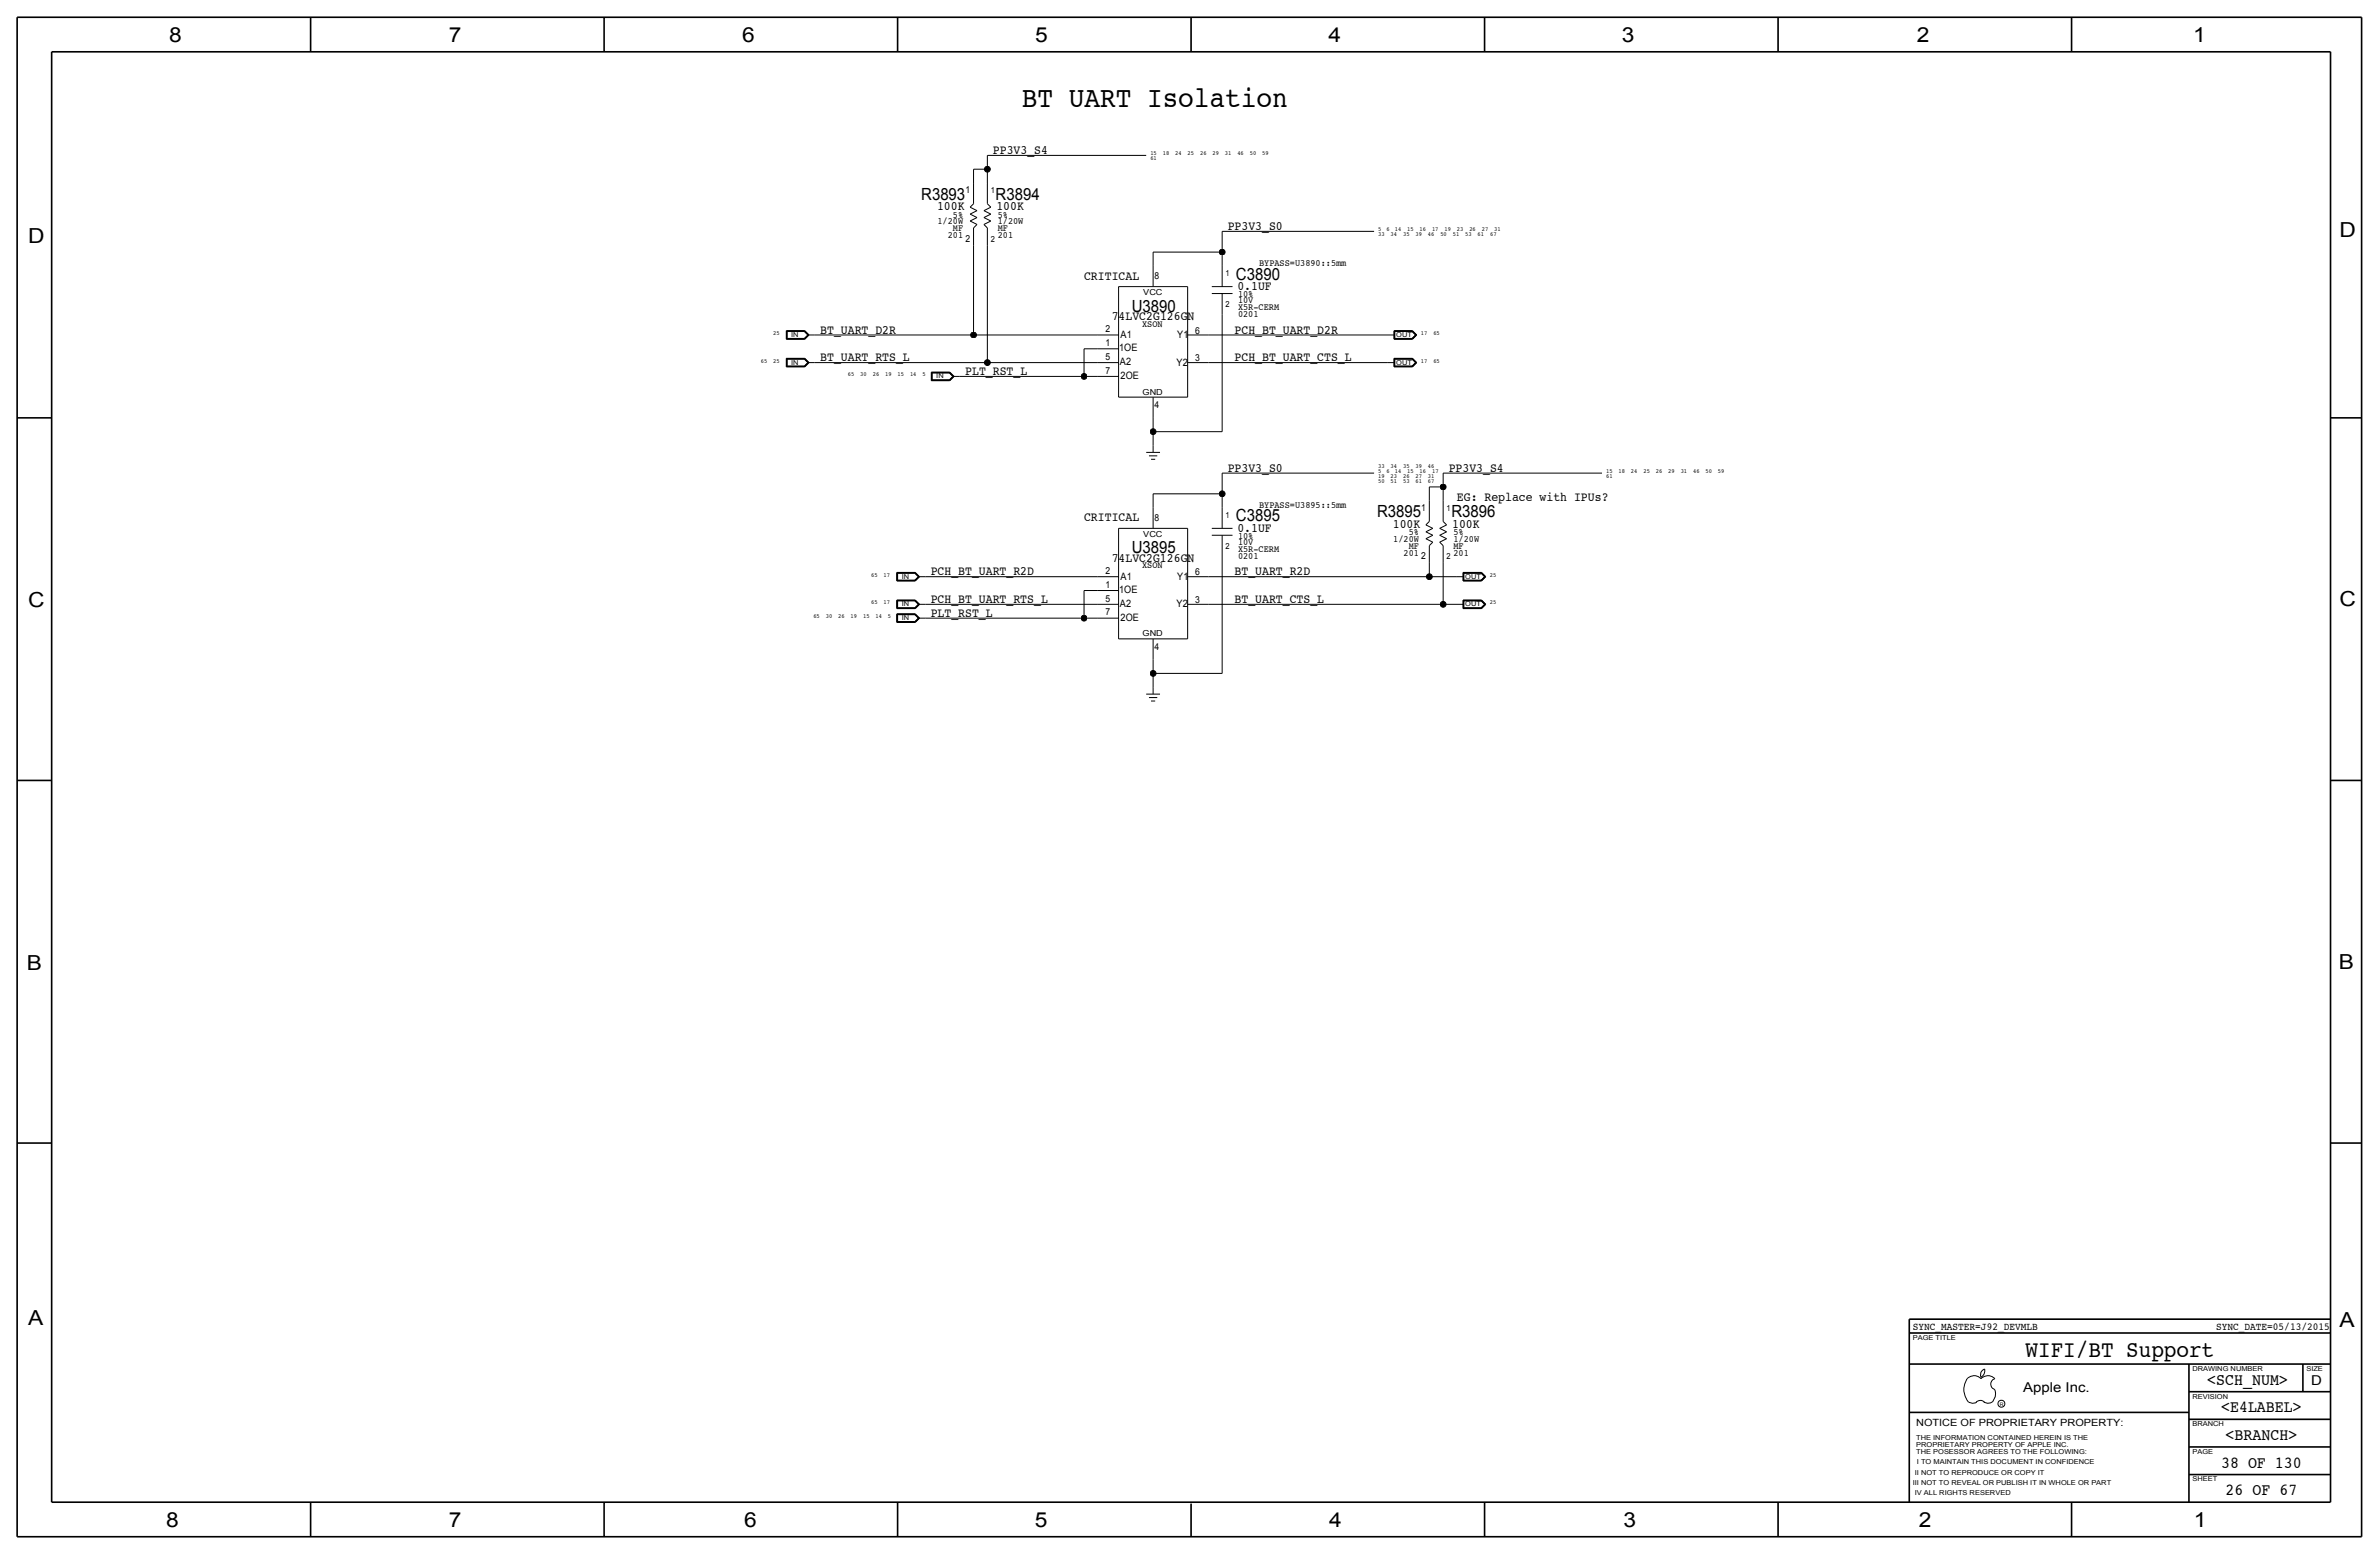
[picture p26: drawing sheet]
<svg xmlns="http://www.w3.org/2000/svg" width="875mm" height="572mm" viewBox="0 0 875 572" stroke-linecap="round" stroke-linejoin="round" font-family="sans-serif">
<defs><g id="words">
<text font-size="10.8" x="375.9" y="39.4">BT UART Isolation</text>
<text font-size="8.6" x="745" y="499.1">WIFI/BT Support</text>
<g font-size="7.6">
<text x="62.2" y="15.5">8</text>
<text x="165" y="15.5">7</text>
<text x="273" y="15.5">6</text>
<text x="380.7" y="15.5">5</text>
<text x="488.6" y="15.5">4</text>
<text x="596.6" y="15.5">3</text>
<text x="705.1" y="15.5">2</text>
<text x="806.7" y="15.5">1</text>
<text x="10.4" y="89.4">D</text>
<text x="860.5" y="87.1">D</text>
<text x="10.4" y="223.3">C</text>
<text x="860.5" y="222.8">C</text>
<text x="9.8" y="356.6">B</text>
<text x="860.2" y="356.4">B</text>
<text x="10.4" y="487.4">A</text>
<text x="860.5" y="488.2">A</text>
<text x="61.2" y="561.6">8</text>
<text x="165" y="561.6">7</text>
<text x="273.8" y="561.6">6</text>
<text x="380.7" y="561.6">5</text>
<text x="488.9" y="561.6">4</text>
<text x="597.1" y="561.6">3</text>
<text x="705.8" y="561.6">2</text>
<text x="806.9" y="561.6">1</text>
</g>
<g font-size="6.2">
<text x="338.8" y="73.4">R3893</text>
<text x="366.2" y="73.4">R3894</text>
<text x="454.6" y="102.9">C3890</text>
<text x="416.3" y="114.6">U3890</text>
<text x="454.6" y="191.8">C3895</text>
<text x="506.5" y="190.2">R3895</text>
<text x="533.9" y="190.2">R3896</text>
<text x="416.3" y="203.5">U3895</text>
<text x="811.9" y="509.3">&lt;SCH_NUM&gt;</text>
<text x="817" y="519.4">&lt;E4LABEL&gt;</text>
<text x="818.6" y="529.6">&lt;BRANCH&gt;</text>
<text x="817" y="539.7">38 OF 130</text>
<text x="818.6" y="549.9">26 OF 67</text>
</g>
<g font-size="5">
<text x="850.1" y="509.3">D</text>
<text x="744.2" y="511.8">Apple Inc.</text>
</g>
<g font-size="4.7">
<text x="365.2" y="56.6">PP3V3_S4</text>
<text x="344.6" y="77.2">100K</text>
<text x="366.5" y="77.2">100K</text>
<text x="451.6" y="84.6">PP3V3_S0</text>
<text x="398.8" y="102.9">CRITICAL</text>
<text x="455.1" y="106.7">0.1UF</text>
<text x="408.9" y="117.6">74LVC2G126GN</text>
<text x="301.7" y="122.7">BT_UART_D2R</text>
<text x="454.1" y="122.7">PCH_BT_UART_D2R</text>
<text x="301.7" y="132.8">BT_UART_RTS_L</text>
<text x="355" y="137.9">PLT_RST_L</text>
<text x="454.1" y="132.8">PCH_BT_UART_CTS_L</text>
<text x="451.6" y="173.5">PP3V3_S0</text>
<text x="532.8" y="173.5">PP3V3_S4</text>
<text x="535.9" y="184.2">EG: Replace with IPUs?</text>
<text x="398.8" y="191.8">CRITICAL</text>
<text x="455.1" y="195.6">0.1UF</text>
<text x="512.3" y="194.1">100K</text>
<text x="534.1" y="194.1">100K</text>
<text x="408.9" y="206.5">74LVC2G126GN</text>
<text x="342.3" y="211.6">PCH_BT_UART_R2D</text>
<text x="454.1" y="211.6">BT_UART_R2D</text>
<text x="342.3" y="221.7">PCH_BT_UART_RTS_L</text>
<text x="454.1" y="221.7">BT_UART_CTS_L</text>
<text x="342.3" y="226.8">PLT_RST_L</text>
</g>
<g font-size="3.9">
<text x="703.5" y="488.9">SYNC_MASTER=J92_DEVMLB</text>
<text x="815.1" y="488.9">SYNC_DATE=05/13/2015</text>
</g>
<g font-size="3.8">
<text x="412.2" y="124.3">A1</text>
<text x="433" y="124.3">Y1</text>
<text x="411.7" y="129.1">1OE</text>
<text x="411.9" y="134.2">A2</text>
<text x="432.8" y="134.4">Y2</text>
<text x="412.2" y="139.5">2OE</text>
<text x="412.2" y="213.2">A1</text>
<text x="433" y="213.2">Y1</text>
<text x="411.7" y="218">1OE</text>
<text x="411.9" y="223.1">A2</text>
<text x="432.8" y="223.3">Y2</text>
<text x="412.2" y="228.4">2OE</text>
</g>
<text font-size="3.7" x="704.8" y="524.5">NOTICE OF PROPRIETARY PROPERTY:</text>
<g font-size="3.5">
<text x="355.1" y="71.1">1</text>
<text x="344.8" y="82.5">1/20W</text>
<text x="350.5" y="80">5%</text>
<text x="367" y="82.5">1/20W</text>
<text x="367" y="80">5%</text>
<text x="348.6" y="87.6">201</text>
<text x="350.5" y="85.1">MF</text>
<text x="355.1" y="88.9">2</text>
<text x="367" y="87.6">201</text>
<text x="367" y="85.1">MF</text>
<text x="463.1" y="97.8">BYPASS=U3890::5mm</text>
<text x="424.6" y="102.6">8</text>
<text x="455.4" y="111.5">10V</text>
<text x="455.4" y="109.2">10%</text>
<text x="455.4" y="114">X5R-CERM</text>
<text x="455.4" y="116.6">0201</text>
<text x="406.6" y="122.2">2</text>
<text x="420.1" y="120.1">XSON</text>
<text x="439.6" y="122.7">6</text>
<text x="406.6" y="127.3">1</text>
<text x="406.6" y="137.4">7</text>
<text x="406.6" y="132.3">5</text>
<text x="439.6" y="132.8">3</text>
<text x="424.6" y="150.1">4</text>
<text x="424.6" y="191.5">8</text>
<text x="463.1" y="186.7">BYPASS=U3895::5mm</text>
<text x="522.7" y="188">1</text>
<text x="518.1" y="196.8">5%</text>
<text x="534.6" y="196.8">5%</text>
<text x="455.4" y="202.9">X5R-CERM</text>
<text x="455.4" y="200.4">10V</text>
<text x="455.4" y="198.1">10%</text>
<text x="512.5" y="199.4">1/20W</text>
<text x="518.1" y="201.9">MF</text>
<text x="534.6" y="199.4">1/20W</text>
<text x="534.6" y="201.9">MF</text>
<text x="420.1" y="209">XSON</text>
<text x="455.4" y="205.5">0201</text>
<text x="516.2" y="204.5">201</text>
<text x="522.7" y="205.7">2</text>
<text x="534.6" y="204.5">201</text>
<text x="406.6" y="211.1">2</text>
<text x="439.6" y="211.6">6</text>
<text x="406.6" y="216.2">1</text>
<text x="406.6" y="221.2">5</text>
<text x="439.6" y="221.7">3</text>
<text x="406.6" y="226.3">7</text>
<text x="424.6" y="239">4</text>
</g>
<g font-size="3.1">
<text x="364.4" y="71.1">1</text>
<text x="364.4" y="88.9">2</text>
<text x="450.8" y="101.6">1</text>
<text x="450.8" y="113">2</text>
<text x="450.8" y="190.5">1</text>
<text x="532.1" y="188">1</text>
<text x="450.8" y="201.9">2</text>
<text x="532.1" y="205.7">2</text>
</g>
<g font-size="3">
<text x="420.5" y="108.7">VCC</text>
<text x="420.3" y="145.1">GND</text>
<text x="420.5" y="197.6">VCC</text>
<text x="420.3" y="234">GND</text>
</g>
<g font-size="2.5">
<text x="291" y="124">IN</text>
<text x="513.5" y="124">OUT</text>
<text x="291" y="134.1">IN</text>
<text x="513.5" y="134.1">OUT</text>
<text x="344.4" y="139.2">IN</text>
<text x="331.7" y="212.9">IN</text>
<text x="538.9" y="212.9">OUT</text>
<text x="331.7" y="223">IN</text>
<text x="538.9" y="223">OUT</text>
<text x="331.7" y="228.1">IN</text>
<text x="703.5" y="492.8">PAGE TITLE</text>
<text x="806.4" y="504.2">DRAWING NUMBER</text>
<text x="848.3" y="504.2">SIZE</text>
<text x="806.4" y="514.4">REVISION</text>
<text x="806.4" y="524.5">BRANCH</text>
<text x="704.8" y="532.1">PROPRIETARY PROPERTY OF APPLE INC.</text>
<text x="704.8" y="529.6">THE INFORMATION CONTAINED HEREIN IS THE</text>
<text x="704.8" y="534.7">THE POSESSOR AGREES TO THE FOLLOWING:</text>
<text x="705.1" y="538.5">I TO MAINTAIN THIS DOCUMENT IN CONFIDENCE</text>
<text x="806.4" y="534.7">PAGE</text>
<text x="704.3" y="542.3">II NOT TO REPRODUCE OR COPY IT</text>
<text x="806.4" y="544.8">SHEET</text>
<text x="703.5" y="546.1">III NOT TO REVEAL OR PUBLISH IT IN WHOLE OR PART</text>
<text x="704.3" y="549.9">IV ALL RIGHTS RESERVED</text>
</g>
<g font-size="2.3">
<text x="423.1" y="57.1">15</text>
<text x="423.1" y="59">61</text>
<text x="427.7" y="57.1">18</text>
<text x="432.3" y="57.1">24</text>
<text x="436.8" y="57.1">25</text>
<text x="441.4" y="57.1">26</text>
<text x="446" y="57.1">29</text>
<text x="450.5" y="57.1">31</text>
<text x="455.1" y="57.1">46</text>
<text x="459.7" y="57.1">50</text>
<text x="464.3" y="57.1">59</text>
<text x="506.9" y="85.1">5</text>
<text x="506.9" y="86.9">33</text>
<text x="510" y="85.1">6</text>
<text x="511.5" y="86.9">34</text>
<text x="513" y="85.1">14</text>
<text x="516.1" y="86.9">35</text>
<text x="517.6" y="85.1">15</text>
<text x="520.6" y="86.9">39</text>
<text x="522.2" y="85.1">16</text>
<text x="525.2" y="86.9">46</text>
<text x="526.7" y="85.1">17</text>
<text x="529.8" y="86.9">50</text>
<text x="531.3" y="85.1">19</text>
<text x="534.4" y="86.9">51</text>
<text x="535.9" y="85.1">23</text>
<text x="538.9" y="86.9">53</text>
<text x="540.4" y="85.1">26</text>
<text x="543.5" y="86.9">61</text>
<text x="545" y="85.1">27</text>
<text x="548.1" y="86.9">67</text>
<text x="549.6" y="85.1">31</text>
<text x="284.4" y="123.2">25</text>
<text x="522.6" y="123.2">17</text>
<text x="527.2" y="123.2">65</text>
<text x="279.8" y="133.4">65</text>
<text x="284.4" y="133.4">25</text>
<text x="522.6" y="133.4">17</text>
<text x="527.2" y="133.4">65</text>
<text x="311.9" y="138.4">65</text>
<text x="316.4" y="138.4">30</text>
<text x="321" y="138.4">26</text>
<text x="325.6" y="138.4">19</text>
<text x="330.2" y="138.4">15</text>
<text x="334.7" y="138.4">14</text>
<text x="339.3" y="138.4">5</text>
<text x="506.9" y="174">5</text>
<text x="506.9" y="172.2">33</text>
<text x="510" y="174">6</text>
<text x="511.5" y="172.2">34</text>
<text x="513" y="174">14</text>
<text x="516.1" y="172.2">35</text>
<text x="517.6" y="174">15</text>
<text x="520.6" y="172.2">39</text>
<text x="522.2" y="174">16</text>
<text x="525.2" y="172.2">46</text>
<text x="526.7" y="174">17</text>
<text x="590.7" y="174">15</text>
<text x="595.3" y="174">18</text>
<text x="599.9" y="174">24</text>
<text x="604.5" y="174">25</text>
<text x="609" y="174">26</text>
<text x="613.6" y="174">29</text>
<text x="618.2" y="174">31</text>
<text x="622.8" y="174">46</text>
<text x="627.3" y="174">50</text>
<text x="631.9" y="174">59</text>
<text x="506.9" y="175.8">19</text>
<text x="506.9" y="177.6">50</text>
<text x="511.5" y="175.8">23</text>
<text x="511.5" y="177.6">51</text>
<text x="516.1" y="175.8">26</text>
<text x="516.1" y="177.6">53</text>
<text x="520.6" y="175.8">27</text>
<text x="520.6" y="177.6">61</text>
<text x="525.2" y="175.8">31</text>
<text x="525.2" y="177.6">67</text>
<text x="590.8" y="175.8">61</text>
<text x="320.4" y="212.1">65</text>
<text x="325" y="212.1">17</text>
<text x="548" y="212.1">25</text>
<text x="299.2" y="227.3">65</text>
<text x="303.7" y="227.3">30</text>
<text x="308.3" y="227.3">26</text>
<text x="312.9" y="227.3">19</text>
<text x="317.5" y="227.3">15</text>
<text x="320.4" y="222.3">65</text>
<text x="322" y="227.3">14</text>
<text x="325" y="222.3">17</text>
<text x="326.6" y="227.3">5</text>
<text x="548" y="222.3">25</text>
</g>
<text font-size="1.8" x="735.5" y="516.9">R</text>
</g></defs>
<g fill="none" stroke="#000" stroke-width=".37">
<path d="M363.2 57.2v5zM363.2 57.2h58.4zM356.8 76.2l2.6 1.3zM356.8 78.7l2.6 1.3zM356.8 78.7l2.6-1.2zM358.1 74.9l-1.3 1.3zM358.1 62.2v5.1zM358.1 62.2h5.1zM358.1 67.3v7.6zM361.9 77.5l2.5 1.2zM361.9 77.5l2.5-1.3zM363.2 74.9l1.2 1.3z"/>
<path d="M363.2 62.2v5.1zM363.2 67.3v7.6zM356.8 81.3l2.6 1.3zM356.8 81.3l2.6-1.3zM358.1 90.2v33zM358.1 83.8v6.4zM359.4 82.6l-1.3 1.2zM361.9 82.6l1.3 1.2zM361.9 80l2.5 1.3zM361.9 82.6l2.5-1.3zM361.9 80l2.5-1.3zM363.2 90.2v43.1z"/>
<path d="M363.2 83.8v6.4zM424.1 92.7h25.4zM424.1 92.7v5.1zM424.1 97.8v7.6zM449.5 85.1h55.9zM449.5 85.1v7.6zM449.5 92.7v5.1zM449.5 97.8v7.6zM411.4 105.4h25.4zM411.4 105.4v40.7zM436.8 105.4v40.7zM445.7 108h7.6z"/>
<path d="M445.7 105.4h7.6zM449.5 115.6v43.1zM449.5 107.9v7.7zM289.2 121.6v3.2zM289.2 124.8h6.8zM289.2 131.8v3.1zM289.2 134.9h6.8zM289.2 121.6h6.8zM289.2 131.8h6.8zM289.3 121.7h6.7zM289.3 131.9h6.7zM289.3 121.7v3z"/>
<path d="M289.3 124.7h6.7zM289.3 131.9v2.9zM289.3 134.8h6.7zM289.4 121.8v2.8zM289.4 124.6h6.5zM289.4 132v2.7zM289.4 134.7h6.5zM289.4 121.8h6.5zM289.4 132h6.5zM289.5 121.9h6.4zM289.5 132.1h6.4zM289.5 121.9v2.6z"/>
<path d="M289.5 124.5h6.4zM289.5 132.1v2.5zM289.5 134.6h6.4zM295.9 121.9l1.2 1.3zM295.9 132.1l1.2 1.3zM295.9 124.5l1.2-1.3zM295.9 124.6l1.4-1.4zM295.9 134.7l1.4-1.4zM295.9 121.8l1.4 1.4zM295.9 132l1.4 1.4zM296 124.7l1.4-1.5zM296 134.8l1.4-1.4z"/>
<path d="M296 121.7l1.4 1.5zM296 131.9l1.4 1.5zM296 121.6l1.6 1.6zM296 131.8l1.6 1.6zM296 124.8l1.6-1.6zM296 134.9l1.6-1.6zM297.1 123.2h2.6zM297.1 133.4h2.6zM297.1 133.3l-1.2 1.3zM299.7 123.2h58.4zM299.7 133.4h63.5zM342.5 136.9v3.1z"/>
<path d="M342.5 136.9h6.9zM342.6 137h6.7zM342.6 137v2.9zM342.6 139.9h6.7zM342.7 137.1v2.7zM342.7 139.8h6.5zM342.7 137.1h6.5zM342.8 137.2h6.4zM342.8 137.2v2.5zM342.8 139.7h6.4zM349.2 137.2l1.3 1.2zM349.2 139.7l1.3-1.3z"/>
<path d="M349.2 139.8l1.4-1.4zM349.3 137.1l1.3 1.3zM349.3 139.9l1.5-1.5zM349.3 137l1.5 1.4zM349.4 136.9l1.5 1.5zM350.5 138.4h2.5zM353 138.4h45.7zM358.1 123.2h45.7zM363.2 133.4h40.6zM398.7 128.3h5.1zM398.7 128.3v10.1zM398.7 138.4h5.1z"/>
<path d="M403.8 138.4h7.6zM403.8 133.4h7.6zM403.8 128.3h7.6zM403.8 123.2h7.6zM436.8 133.4h7.6zM436.8 123.2h7.6zM444.4 123.2h66.1zM444.4 133.4h66.1zM510.5 123.2h2.5zM510.5 133.4h2.5zM512.7 124.8h6.8zM512.7 121.6v3.2z"/>
<path d="M512.7 134.9h6.8zM512.7 131.8v3.1zM512.7 121.6h6.8zM512.7 131.8h6.8zM512.8 121.7h6.7zM512.8 131.9h6.7zM512.8 121.7v3zM512.8 124.7h6.7zM512.8 131.9v2.9zM512.8 134.8h6.7zM512.9 121.8v2.8zM512.9 124.6h6.5z"/>
<path d="M512.9 132v2.7zM512.9 134.7h6.5zM512.9 121.8h6.5zM512.9 132h6.5zM513 121.9h6.4zM513 121.9v2.6zM513 124.5h6.4zM513 132.1h6.4zM513 132.1v2.5zM513 134.6h6.4zM519.4 121.9l1.2 1.3zM519.4 132.1l1.2 1.3z"/>
<path d="M519.4 124.5l1.2-1.3zM519.4 134.6l1.2-1.3zM519.4 121.8l1.4 1.4zM519.4 132l1.4 1.4zM519.4 124.6l1.4-1.4zM519.5 124.7l1.5-1.5zM519.5 134.8l1.5-1.4zM519.5 121.7l1.5 1.5zM519.5 131.9l1.5 1.5zM519.5 121.6l1.6 1.6zM519.5 131.8l1.6 1.6zM519.5 124.8l1.6-1.6z"/>
<path d="M520.8 133.3l-1.4 1.4zM521.1 133.3l-1.6 1.6zM342.5 140h6.9zM349.4 140l1.5-1.6zM411.4 146.1h25.4zM424.1 158.8h25.4zM424.1 153.7v5zM424.1 158.8v5zM424.1 146v7.7zM421.6 166.4h5.1zM422.6 167.6h3.1zM423.4 168.9h1.5z"/>
<path d="M424.1 163.8v2.6zM449.5 174h55.9zM449.5 174v7.6zM525.7 179.1h5.1zM525.7 179.1v5.1zM530.8 174h58.4zM530.8 174v5.1zM530.8 179.1v5.1zM411.4 194.3h25.4zM411.4 194.3v40.7zM424.1 181.6h25.4zM424.1 181.6v5.1z"/>
<path d="M424.1 186.7v7.6zM436.8 194.3v40.7zM445.7 196.9h7.6zM445.7 194.3h7.6zM449.5 181.6v5.1zM449.5 186.7v7.6zM449.5 196.8v7.7zM524.5 198.1l2.5-1.2zM524.5 195.6l2.5-1.3zM524.5 193l1.2-1.2zM524.5 193l2.5 1.3zM524.5 198.1l2.5 1.3z"/>
<path d="M524.5 195.6l2.5 1.3zM525.7 184.1v7.7zM529.5 194.3l2.6-1.3zM529.5 199.4l2.6-1.3zM529.5 196.9l2.6-1.3zM529.5 199.4l1.3 1.3zM529.5 196.9l2.6 1.2zM529.5 194.3l2.6 1.3zM530.8 191.8l1.3 1.2zM530.8 184.1v7.7zM329.8 210.5v3.2zM329.8 213.7h6.9z"/>
<path d="M329.8 210.5h6.9zM329.9 210.6h6.7zM329.9 210.6v3zM329.9 213.6h6.7zM330 210.7v2.8zM330 213.5h6.5zM330 210.7h6.5zM330.1 210.8h6.4zM330.1 210.8v2.6zM330.1 213.4h6.4zM336.5 210.8l1.3 1.3zM336.5 213.4l1.3-1.3z"/>
<path d="M336.5 213.5l1.4-1.4zM336.6 210.7l1.3 1.4zM336.6 213.6l1.5-1.5zM336.6 210.6l1.5 1.5zM336.7 210.5l1.5 1.6zM336.7 213.7l1.5-1.6zM337.8 212.1h2.5zM340.3 212.1h63.5zM398.7 217.2h5.1zM398.7 217.2v10.1zM403.8 217.2h7.6zM403.8 212.1h7.6z"/>
<path d="M436.8 212.1h7.6zM444.4 212.1h81.3zM449.5 204.5v43.1zM525.7 200.7l1.3-1.3zM525.7 207v5.1zM525.7 200.7v6.3zM525.7 212.1h10.2zM530.8 207v15.3zM530.8 200.7v6.3zM535.9 212.1h2.5zM538.1 213.7h6.8zM538.1 210.5v3.2z"/>
<path d="M538.1 210.5h6.8zM538.2 210.6h6.7zM538.2 210.6v3zM538.2 213.6h6.7zM538.3 210.7v2.8zM538.3 213.5h6.5zM538.3 210.7h6.5zM538.4 210.8h6.4zM538.4 210.8v2.6zM538.4 213.4h6.4zM544.8 210.8l1.2 1.3zM544.8 213.4l1.2-1.3z"/>
<path d="M544.8 210.7l1.4 1.4zM544.8 213.5l1.4-1.4zM544.9 213.6l1.5-1.5zM544.9 210.6l1.5 1.5zM544.9 210.5l1.6 1.6zM546.5 212.1l-1.6 1.6zM329.8 220.7v3.1zM329.8 223.8h6.9zM329.8 225.8v3.1zM329.8 228.9h6.9zM329.8 220.7h6.9zM329.8 225.8h6.9z"/>
<path d="M329.9 220.8h6.7zM329.9 225.9h6.7zM329.9 220.8v2.9zM329.9 223.7h6.7zM329.9 225.9v2.9zM329.9 228.8h6.7zM330 220.9v2.7zM330 223.6h6.5zM330 226v2.7zM330 228.7h6.5zM330 220.9h6.5zM330 226h6.5z"/>
<path d="M330.1 221h6.4zM330.1 226.1h6.4zM330.1 221v2.5zM330.1 223.5h6.4zM330.1 226.1v2.5zM330.1 228.6h6.4zM336.5 221l1.3 1.3zM336.5 226.1l1.3 1.2zM336.5 223.5l1.3-1.3zM336.5 228.6l1.3-1.3zM336.5 223.6l1.4-1.3zM336.5 228.7l1.4-1.4z"/>
<path d="M336.6 220.9l1.3 1.4zM336.6 226l1.3 1.3zM336.6 223.7l1.5-1.4zM336.6 228.8l1.5-1.5zM336.6 220.8l1.5 1.5zM336.6 225.9l1.5 1.4zM336.7 220.7l1.5 1.6zM336.7 225.8l1.5 1.5zM336.7 223.8l1.5-1.6zM336.7 228.9l1.5-1.6zM337.8 222.3h2.5zM337.8 227.3h2.5z"/>
<path d="M340.3 227.3h58.4zM340.3 222.3h63.5zM398.7 227.3h5.1zM403.8 227.3h7.6zM403.8 222.3h7.6zM411.4 235h25.4zM424.1 234.9v7.7zM436.8 222.3h7.6zM444.4 222.3h86.4zM530.8 222.3h5.1zM535.9 222.3h2.5zM538.1 223.8h6.8z"/>
<path d="M538.1 220.7v3.1zM538.1 220.7h6.8zM538.2 220.8h6.7zM538.2 220.8v2.9zM538.2 223.7h6.7zM538.3 220.9v2.7zM538.3 223.6h6.5zM538.3 220.9h6.5zM538.4 221h6.4zM538.4 221v2.5zM538.4 223.5h6.4zM544.8 221l1.2 1.3z"/>
<path d="M544.8 223.5l1.2-1.3zM544.8 220.9l1.4 1.4zM544.8 223.6l1.4-1.3zM544.9 223.7l1.5-1.4zM544.9 220.8l1.5 1.5zM544.9 220.7l1.6 1.6zM546.5 222.2l-1.6 1.6zM421.6 255.3h5.1zM422.6 256.5h3.1zM423.4 257.8h1.5zM424.1 247.7h25.4zM424.1 242.6v5z"/>
<path d="M424.1 247.7v5zM424.1 252.7v2.6zM724.1 515.6l.5 .2a2.67 2.67 0 0 0 2.5-.2M726.8 515.7a2.09 2.09 0 0 1 3.1 0M728.6 506.5a2.69 2.69 0 0 0 1.3-3 2.26 2.26 0 0 0-1.3 3M729.7 515.6l.4 .2a2.67 2.67 0 0 0 2.6-.2M733.7 511.1a4.5 4.5 0 0 1-1 4.6M733.8 511a2.08 2.08 0 0 1-1.6-2 2.08 2.08 0 0 1 1.6-2 3.4 3.4 0 0 0-5.1 0 3.6 3.6 0 0 0-3.9-.8 3.6 3.6 0 0 0-2.3 3.3 7.1 7.1 0 0 0 1.6 6.2"/>
<circle cx="736.1" cy="516.2" r="1.28"/>
</g>
<g fill="none" stroke="#000" stroke-width=".6" stroke-linecap="butt">
<path d="M6.3 6.4v558.7zM6.3 6.4h862.3zM19 19.1h838.2zM19 19.1v533.4zM114.2 6.4v12.7zM222.2 6.4v12.7zM330.1 6.4v12.7zM438.1 6.4v12.7zM546 6.4v12.7zM654 6.4v12.7zM761.9 6.4v12.7zM857.2 19.1v533.4z"/>
<path d="M868.6 6.4v558.7zM6.3 153.7h12.7zM857.2 153.7h11.4zM6.3 287h12.7zM857.2 287h11.4zM6.3 420.4h12.7zM857.2 420.4h11.4zM702.3 485.1h154.9zM702.3 490.2h154.9zM702.3 485.1v5.1zM702.3 490.2v62.3zM702.3 501.6h154.9z"/>
<path d="M702.3 519.4h102.8zM805.1 501.6v50.8zM805.1 511.8h52.1zM847 501.6v10.2zM805.1 522h52.1zM805.1 532.1h52.1zM19 552.5h838.2zM114.2 552.4v12.7zM222.2 552.5v12.7zM330.1 552.5v12.7zM438.1 553v12.1zM546 552.5v12.7z"/>
<path d="M654 552.5v12.7zM761.9 552.5v12.7zM805.1 542.3h52.1zM6.3 565.1h862.3z"/>
</g>
<g fill="#000" stroke="#000" stroke-width=".37">
<circle cx="363.2" cy="62.2" r="1.07"/>
<circle cx="449.5" cy="92.7" r="1.07"/>
<circle cx="358.1" cy="123.2" r="1.07"/>
<circle cx="363.2" cy="133.3" r="1.07"/>
<circle cx="398.7" cy="138.4" r="1.07"/>
<circle cx="424.1" cy="158.7" r="1.07"/>
<circle cx="530.8" cy="179.1" r="1.07"/>
<circle cx="449.5" cy="181.6" r="1.07"/>
<circle cx="525.7" cy="212.1" r="1.07"/>
<circle cx="398.7" cy="227.3" r="1.07"/>
<circle cx="530.8" cy="222.2" r="1.07"/>
<circle cx="424.1" cy="247.6" r="1.07"/>
</g>
<use href="#words"/>
</svg>
